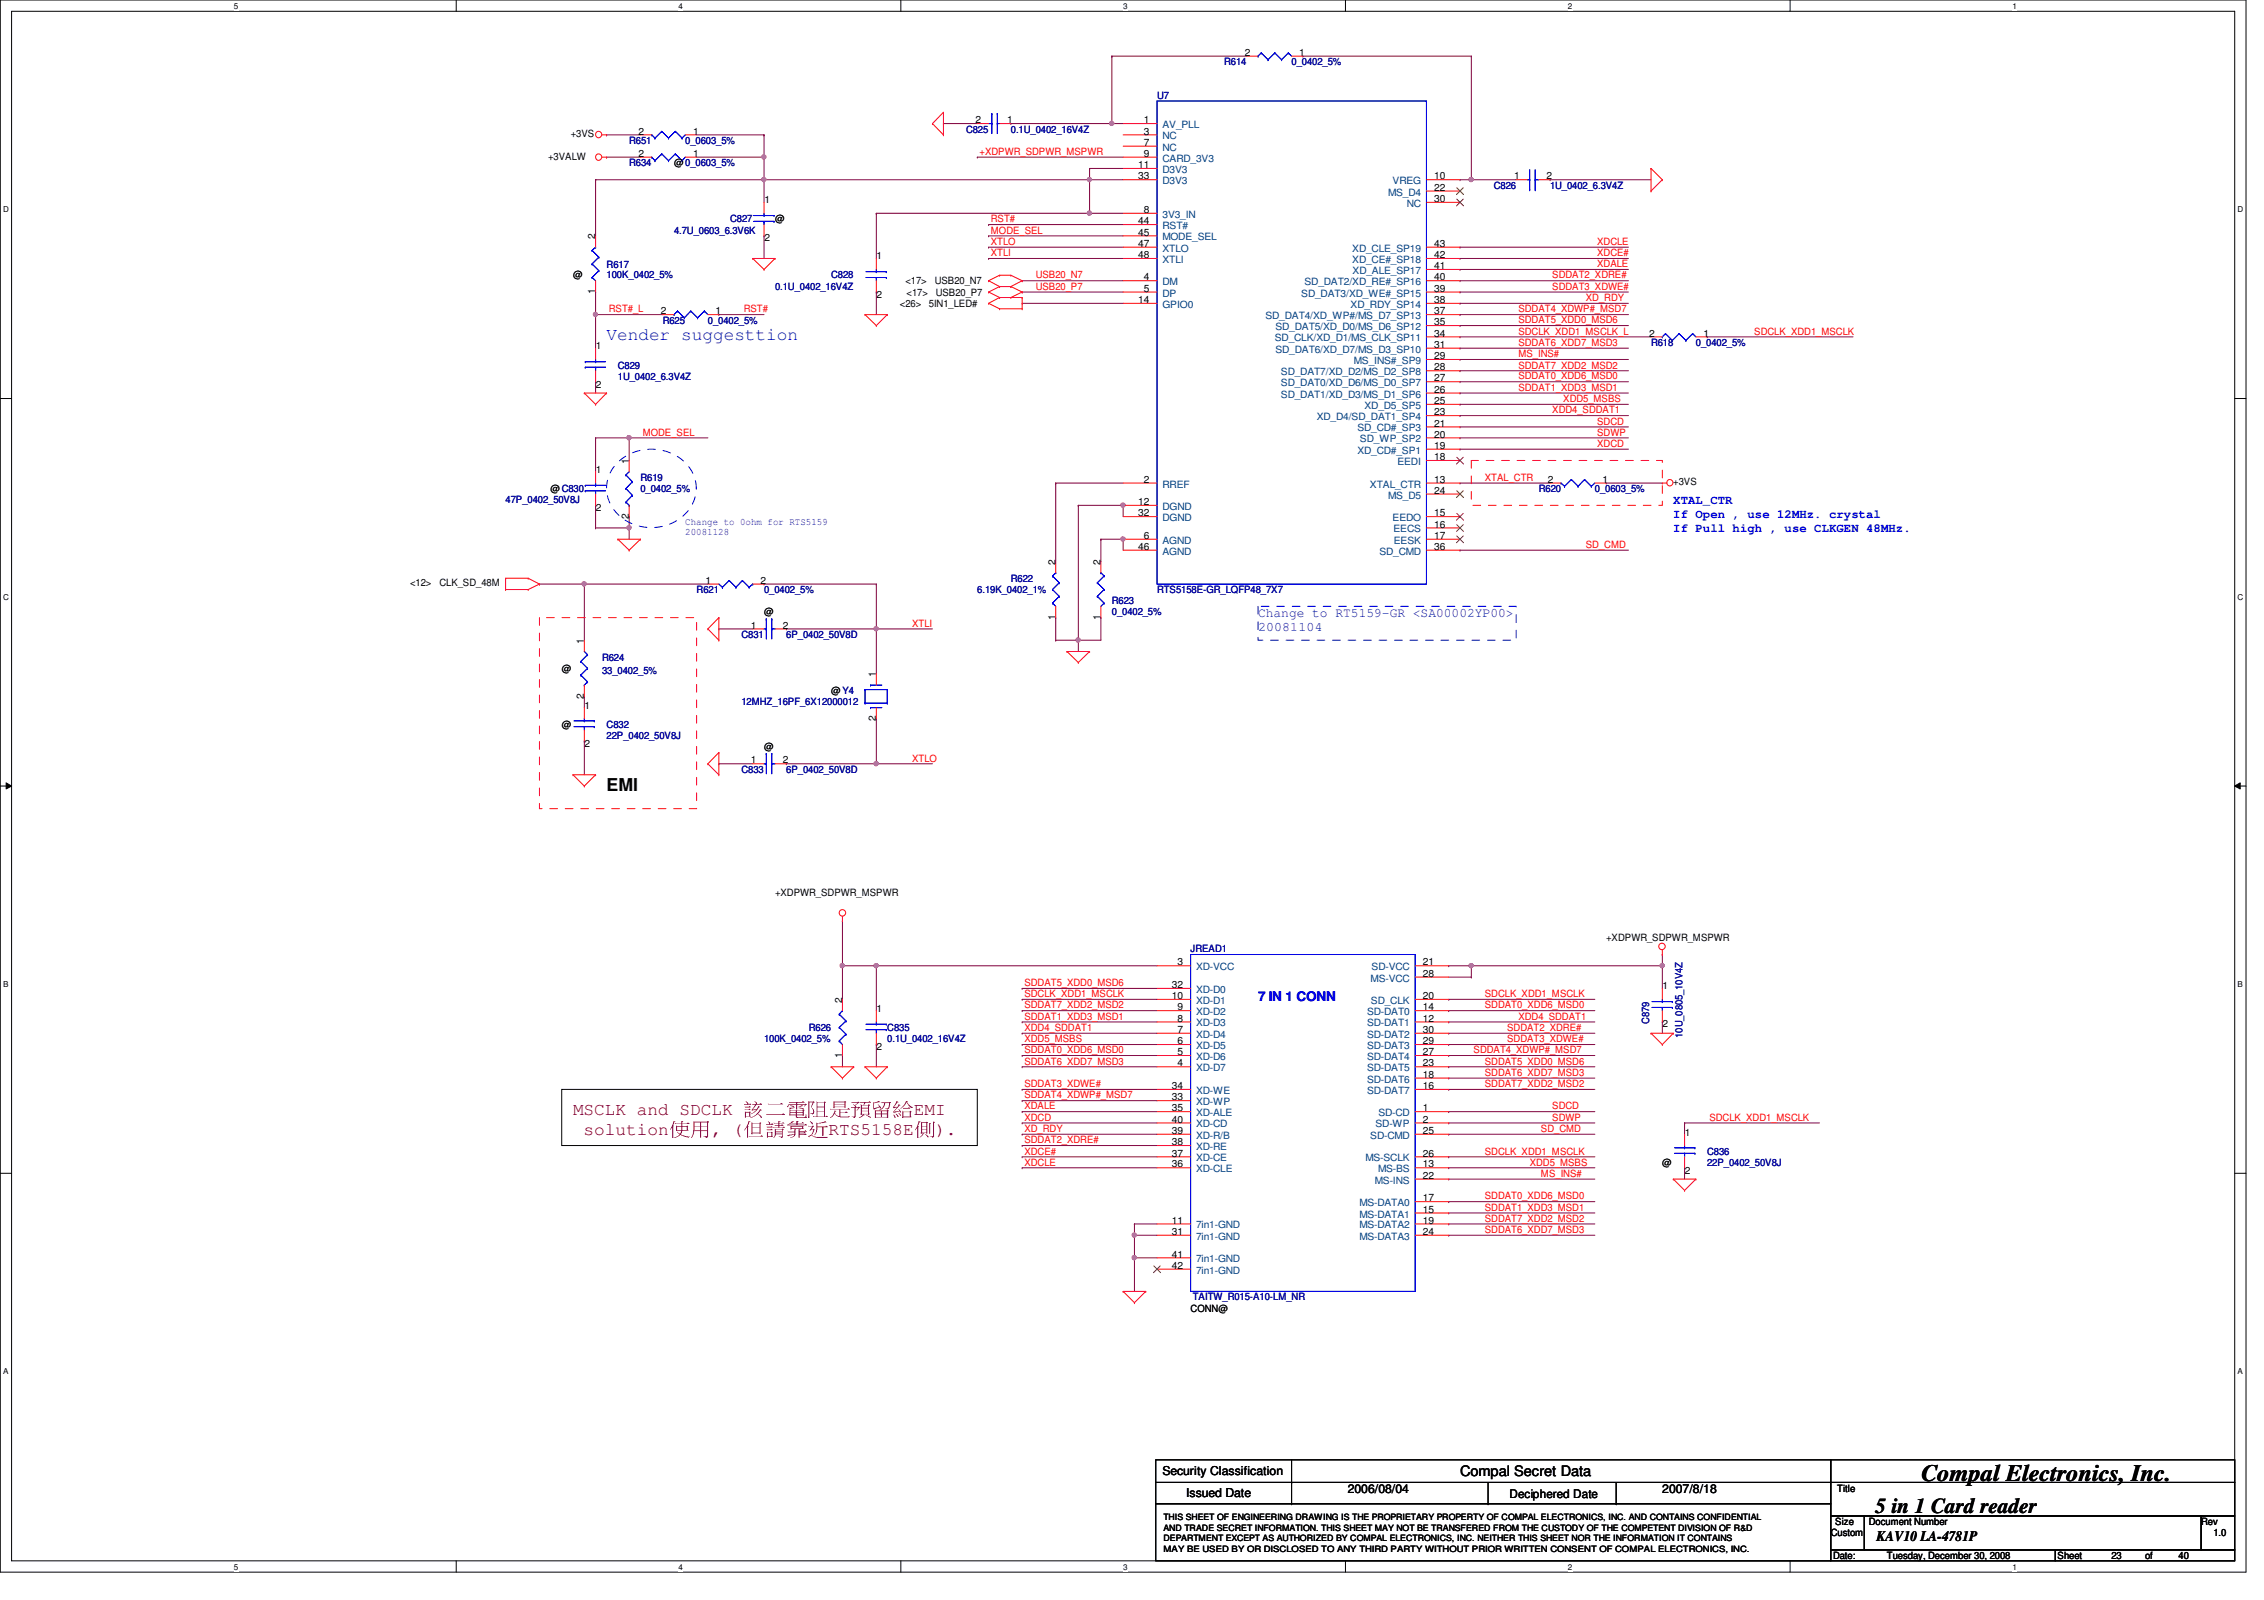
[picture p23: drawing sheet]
<svg xmlns="http://www.w3.org/2000/svg" width="297mm" height="210mm" viewBox="0 0 297 210" stroke-linecap="round" stroke-linejoin="round" font-family="sans-serif">
<defs><g id="words">
<text font-size="3.1" x="252.1" y="194.3">Compal Electronics, Inc.</text>
<text font-size="2.8" x="246.1" y="198.5">5 in 1 Card reader</text>
<text font-size="2.3" fill="#00f" x="79.6" y="44.6">Vender suggesttion</text>
<text font-size="2.3" x="79.6" y="103.8">EMI</text>
<g font-size="2.3" fill="#800000">
<text x="75.2" y="146.3">MSCLK and SDCLK 該該該該該該該該EMI</text>
<text x="76.6" y="148.8">solution使使, (但但但但RTS5158E側).</text>
</g>
<g font-size="1.9">
<text x="191.6" y="193.7">Compal Secret Data</text>
<text x="246.2" y="202.1">KAV10 LA-4781P</text>
</g>
<g font-size="1.7" fill="#00f">
<text x="165.1" y="80.9">Change to RT5159-GR &lt;SA00002YP00&gt;</text>
<text x="165.1" y="82.8">20081104</text>
<text x="165.1" y="131.3">7 IN 1 CONN</text>
</g>
<g font-size="1.6" fill="#00f">
<text x="219.5" y="66.2">XTAL_CTR</text>
<text x="219.5" y="68">If Open , use 12MHz. crystal</text>
<text x="219.5" y="69.8">If Pull high , use CLKGEN 48MHz.</text>
</g>
<g font-size="1.6">
<text x="152.5" y="193.5">Security Classification</text>
<text x="155.6" y="196.3">Issued Date</text>
<text x="176.8" y="195.9">2006/08/04</text>
<text x="198" y="196.5">Deciphered Date</text>
<text x="218.1" y="195.9">2007/8/18</text>
</g>
<g font-size="1.3" fill="#000080">
<text x="160.6" y="8.6">R614</text>
<text x="169.5" y="8.6">0_0402_5%</text>
<text x="126.7" y="17.4">C825</text>
<text x="132.6" y="17.4">0.1U_0402_16V4Z</text>
<text x="151.8" y="13">U7</text>
<text x="82.5" y="21.8">R634</text>
<text x="82.5" y="18.9">R651</text>
<text x="89.9" y="18.9">0_0603_5%</text>
<text x="95.8" y="29.2">C827</text>
<text x="196" y="24.8">C826</text>
<text x="203.4" y="24.8">1U_0402_6.3V4Z</text>
<text x="79.6" y="35.1">R617</text>
<text x="88.4" y="30.6">4.7U_0603_6.3V6K</text>
<text x="79.6" y="36.5">100K_0402_5%</text>
<text x="101.7" y="38">0.1U_0402_16V4Z</text>
<text x="109" y="36.5">C828</text>
<text x="86.9" y="42.5">R625</text>
<text x="92.9" y="42.5">0_0402_5%</text>
<text x="216.6" y="45.4">R618</text>
<text x="222.5" y="45.4">0_0402_5%</text>
<text x="81.1" y="48.3">C829</text>
<text x="81.1" y="49.8">1U_0402_6.3V4Z</text>
<text x="66.3" y="66">47P_0402_50V8J</text>
<text x="84" y="63.1">R619</text>
<text x="84" y="64.6">0_0402_5%</text>
<text x="201.9" y="64.6">R620</text>
<text x="209.3" y="64.6">0_0603_5%</text>
<text x="91.4" y="77.8">R621</text>
<text x="100.2" y="77.8">0_0402_5%</text>
<text x="128.2" y="77.8">6.19K_0402_1%</text>
<text x="132.6" y="76.3">R622</text>
<text x="151.8" y="77.8">RTS5158E-GR_LQFP48_7X7</text>
<text x="97.3" y="83.7">C831</text>
<text x="103.2" y="83.7">6P_0402_50V8D</text>
<text x="145.9" y="79.3">R623</text>
<text x="145.9" y="80.7">0_0402_5%</text>
<text x="79" y="86.7">R624</text>
<text x="79" y="88.4">33_0402_5%</text>
<text x="79.6" y="95.5">C832</text>
<text x="97.3" y="92.5">12MHZ_16PF_6X12000012</text>
<text x="79.6" y="96.9">22P_0402_50V8J</text>
<text x="97.3" y="101.4">C833</text>
<text x="103.2" y="101.4">6P_0402_50V8D</text>
<text x="156.2" y="124.9">JREAD1</text>
<text x="100.2" y="136.7">100K_0402_5%</text>
<text x="106.1" y="135.3">R626</text>
<text x="116.4" y="135.3">C835</text>
<text x="116.4" y="136.7">0.1U_0402_16V4Z</text>
<text x="216.4" y="134.4" transform="rotate(-90 216.4 134.4)">C879</text>
<text x="220.8" y="136.1" transform="rotate(-90 220.8 136.1)">10U_0805_10V4Z</text>
<text x="224" y="151.5">C836</text>
<text x="224" y="153">22P_0402_50V8J</text>
<text x="156.5" y="170.6">TAITW_R015-A10-LM_NR</text>
</g>
<g font-size="1.3">
<text x="163.3" y="7.3">2</text>
<text x="170.5" y="7.3">1</text>
<text x="74.9" y="18">+3VS</text>
<text x="83.8" y="17.7">2</text>
<text x="90.9" y="17.7">1</text>
<text x="128" y="16.2">2</text>
<text x="132.2" y="16.2">1</text>
<text x="150.1" y="16.2">1</text>
<text x="150.1" y="17.7">3</text>
<text x="71.9" y="21">+3VALW</text>
<text x="83.8" y="20.6">2</text>
<text x="88.4" y="21.8">@0_0603_5%</text>
<text x="90.9" y="20.6">1</text>
<text x="149.3" y="23.5">33</text>
<text x="149.3" y="22.1">11</text>
<text x="150.1" y="19.1">7</text>
<text x="150.1" y="20.6">9</text>
<text x="188.2" y="23.5">10</text>
<text x="198.7" y="23.5">1</text>
<text x="202.9" y="23.5">2</text>
<text x="100.3" y="26.7">1</text>
<text x="101.7" y="29.2">@</text>
<text x="149.3" y="29.4">44</text>
<text x="150.1" y="27.9">8</text>
<text x="188.2" y="26.5">30</text>
<text x="188.2" y="25">22</text>
<text x="78.1" y="31.4" transform="rotate(-90 78.1 31.4)">2</text>
<text x="100.3" y="31.7">2</text>
<text x="115" y="34">1</text>
<text x="149.3" y="30.9">45</text>
<text x="149.3" y="32.4">47</text>
<text x="149.3" y="33.9">48</text>
<text x="188.2" y="35.3">41</text>
<text x="188.2" y="33.9">42</text>
<text x="188.2" y="32.4">43</text>
<text x="75.2" y="36.5">@</text>
<text x="78.1" y="38.6" transform="rotate(-90 78.1 38.6)">1</text>
<text x="86.7" y="41.2">2</text>
<text x="93.9" y="41.2">1</text>
<text x="115" y="39">2</text>
<text x="118.1" y="40.2">&lt;26&gt;</text>
<text x="118.8" y="37.3">&lt;17&gt;</text>
<text x="119" y="38.8">&lt;17&gt;</text>
<text x="121.9" y="40.2">5IN1_LED#</text>
<text x="122.6" y="37.3">USB20_N7</text>
<text x="122.8" y="38.8">USB20_P7</text>
<text x="149.3" y="39.8">14</text>
<text x="150.1" y="36.8">4</text>
<text x="150.1" y="38.3">5</text>
<text x="188.2" y="41.2">37</text>
<text x="188.2" y="39.8">38</text>
<text x="188.2" y="38.3">39</text>
<text x="188.2" y="36.8">40</text>
<text x="78.2" y="45.8">1</text>
<text x="188.2" y="47.1">29</text>
<text x="188.2" y="45.6">31</text>
<text x="188.2" y="44.2">34</text>
<text x="188.2" y="42.7">35</text>
<text x="216.4" y="44.2">2</text>
<text x="223.5" y="44.2">1</text>
<text x="78.2" y="50.8">2</text>
<text x="188.2" y="53">25</text>
<text x="188.2" y="51.5">26</text>
<text x="188.2" y="50">27</text>
<text x="188.2" y="48.6">28</text>
<text x="188.2" y="58.9">19</text>
<text x="188.2" y="57.4">20</text>
<text x="188.2" y="56">21</text>
<text x="188.2" y="54.5">23</text>
<text x="72.2" y="64.6">@C830</text>
<text x="78.2" y="62.1">1</text>
<text x="82.5" y="60.9" transform="rotate(-90 82.5 60.9)">1</text>
<text x="150.1" y="63.3">2</text>
<text x="188.2" y="63.3">13</text>
<text x="188.2" y="60.4">18</text>
<text x="188.2" y="64.8">24</text>
<text x="203.1" y="63.3">2</text>
<text x="210.3" y="63.3">1</text>
<text x="219.5" y="63.7">+3VS</text>
<text x="78.2" y="67">2</text>
<text x="82.5" y="68.1" transform="rotate(-90 82.5 68.1)">2</text>
<text x="149.3" y="67.7">32</text>
<text x="149.3" y="66.3">12</text>
<text x="150.1" y="70.7">6</text>
<text x="188.2" y="67.7">15</text>
<text x="188.2" y="69.2">16</text>
<text x="188.2" y="70.7">17</text>
<text x="53.8" y="76.9">&lt;12&gt;</text>
<text x="57.7" y="76.9">CLK_SD_48M</text>
<text x="92.6" y="76.6">1</text>
<text x="99.8" y="76.6">2</text>
<text x="138.5" y="74.1" transform="rotate(-90 138.5 74.1)">2</text>
<text x="144.4" y="74.1" transform="rotate(-90 144.4 74.1)">2</text>
<text x="149.3" y="72.1">46</text>
<text x="188.2" y="72.1">36</text>
<text x="98.5" y="82.5">1</text>
<text x="100.2" y="80.7">@</text>
<text x="102.7" y="82.5">2</text>
<text x="138.5" y="81.3" transform="rotate(-90 138.5 81.3)">1</text>
<text x="144.4" y="81.3" transform="rotate(-90 144.4 81.3)">1</text>
<text x="73.7" y="88.1">@</text>
<text x="76.6" y="84.5" transform="rotate(-90 76.6 84.5)">1</text>
<text x="114.9" y="88.9" transform="rotate(-90 114.9 88.9)">1</text>
<text x="73.7" y="95.5">@</text>
<text x="76.6" y="91.7" transform="rotate(-90 76.6 91.7)">2</text>
<text x="76.7" y="93">1</text>
<text x="109" y="91.1">@Y4</text>
<text x="114.9" y="94.6" transform="rotate(-90 114.9 94.6)">2</text>
<text x="76.7" y="98">2</text>
<text x="98.5" y="100.2">1</text>
<text x="100.2" y="98.4">@</text>
<text x="102.7" y="100.2">2</text>
<text x="101.7" y="117.6">+XDPWR_SDPWR_MSPWR</text>
<text x="210.7" y="123.5">+XDPWR_SDPWR_MSPWR</text>
<text x="110.5" y="131.6" transform="rotate(-90 110.5 131.6)">2</text>
<text x="153.8" y="129.6">32</text>
<text x="153.8" y="131.1">10</text>
<text x="154.5" y="126.7">3</text>
<text x="186.7" y="131.1">20</text>
<text x="186.7" y="128.1">28</text>
<text x="186.7" y="126.7">21</text>
<text x="218.1" y="129.8">1</text>
<text x="115" y="132.8">1</text>
<text x="115" y="137.8">2</text>
<text x="154.5" y="135.5">7</text>
<text x="154.5" y="132.5">9</text>
<text x="154.5" y="137">6</text>
<text x="154.5" y="134">8</text>
<text x="186.7" y="135.5">30</text>
<text x="186.7" y="132.5">14</text>
<text x="186.7" y="137">29</text>
<text x="186.7" y="134">12</text>
<text x="218.1" y="134.8">2</text>
<text x="110.5" y="138.8" transform="rotate(-90 110.5 138.8)">1</text>
<text x="153.8" y="142.9">34</text>
<text x="154.5" y="138.4">5</text>
<text x="154.5" y="139.9">4</text>
<text x="186.7" y="142.9">16</text>
<text x="186.7" y="141.4">18</text>
<text x="186.7" y="139.9">23</text>
<text x="186.7" y="138.4">27</text>
<text x="153.8" y="144.4">33</text>
<text x="153.8" y="145.8">35</text>
<text x="153.8" y="148.8">39</text>
<text x="153.8" y="147.3">40</text>
<text x="186.7" y="148.8">25</text>
<text x="186.7" y="145.8">1</text>
<text x="186.7" y="147.3">2</text>
<text x="221.1" y="149">1</text>
<text x="153.8" y="150.2">38</text>
<text x="153.8" y="151.7">37</text>
<text x="153.8" y="153.2">36</text>
<text x="186.7" y="154.6">22</text>
<text x="186.7" y="151.7">26</text>
<text x="186.7" y="153.2">13</text>
<text x="218.1" y="153">@</text>
<text x="221.1" y="154">2</text>
<text x="153.8" y="160.5">11</text>
<text x="186.7" y="157.6">17</text>
<text x="186.7" y="159.1">15</text>
<text x="186.7" y="160.5">19</text>
<text x="153.8" y="166.5">42</text>
<text x="153.8" y="165">41</text>
<text x="153.8" y="162">31</text>
<text x="186.7" y="162">24</text>
<text x="156.2" y="172.1">CONN@</text>
<text x="241" y="195.8">Title</text>
<text x="240.2" y="201.5">Custom</text>
<text x="240.8" y="200.1">Size</text>
<text x="245.2" y="200.1">Document Number</text>
<text x="288.8" y="200.1">Rev</text>
<text x="290.4" y="201.5">1.0</text>
<text x="240.5" y="204.5">Date:</text>
<text x="247.6" y="204.5">Tuesday, December 30, 2008</text>
<text x="270" y="204.5">Sheet</text>
<text x="277" y="204.5">23</text>
<text x="281.4" y="204.5">of</text>
<text x="285.8" y="204.5">40</text>
</g>
<g font-size="1.3" fill="#004080">
<text x="152.5" y="16.8">AV_PLL</text>
<text x="152.5" y="18.3">NC</text>
<text x="152.5" y="19.8">NC</text>
<text x="152.5" y="21.2">CARD_3V3</text>
<text x="152.5" y="22.7">D3V3</text>
<text x="152.5" y="24.2">D3V3</text>
<text x="152.5" y="28.6">3V3_IN</text>
<text x="182.1" y="25.7">MS_D4</text>
<text x="182.7" y="24.2">VREG</text>
<text x="184.6" y="27.1">NC</text>
<text x="152.5" y="30.1">RST#</text>
<text x="152.5" y="31.5">MODE_SEL</text>
<text x="152.5" y="33">XTLO</text>
<text x="152.5" y="34.5">XTLI</text>
<text x="177.4" y="34.5">XD_CE#_SP18</text>
<text x="177.4" y="33">XD_CLE_SP19</text>
<text x="177.5" y="35.9">XD_ALE_SP17</text>
<text x="152.5" y="37.4">DM</text>
<text x="152.5" y="38.9">DP</text>
<text x="152.5" y="40.4">GPIO0</text>
<text x="166" y="41.9">SD_DAT4/XD_WP#/MS_D7_SP13</text>
<text x="170.7" y="38.9">SD_DAT3/XD_WE#_SP15</text>
<text x="171.2" y="37.4">SD_DAT2/XD_RE#_SP16</text>
<text x="177.2" y="40.4">XD_RDY_SP14</text>
<text x="167.3" y="44.8">SD_CLK/XD_D1/MS_CLK_SP11</text>
<text x="167.3" y="46.3">SD_DAT6/XD_D7/MS_D3_SP10</text>
<text x="167.3" y="43.3">SD_DAT5/XD_D0/MS_D6_SP12</text>
<text x="177.6" y="47.8">MS_INS#_SP9</text>
<text x="168.1" y="52.2">SD_DAT1/XD_D3/MS_D1_SP6</text>
<text x="168.1" y="50.7">SD_DAT0/XD_D6/MS_D0_SP7</text>
<text x="168.1" y="49.2">SD_DAT7/XD_D2/MS_D2_SP8</text>
<text x="179" y="53.6">XD_D5_SP5</text>
<text x="172.8" y="55.1">XD_D4/SD_DAT1_SP4</text>
<text x="178.1" y="59.5">XD_CD#_SP1</text>
<text x="178.1" y="56.6">SD_CD#_SP3</text>
<text x="178.4" y="58">SD_WP_SP2</text>
<text x="152.5" y="64">RREF</text>
<text x="179.7" y="64">XTAL_CTR</text>
<text x="182.1" y="65.4">MS_D5</text>
<text x="183.3" y="61">EEDI</text>
<text x="152.5" y="68.4">DGND</text>
<text x="152.5" y="71.3">AGND</text>
<text x="152.5" y="66.9">DGND</text>
<text x="182.7" y="68.4">EEDO</text>
<text x="182.8" y="69.8">EECS</text>
<text x="182.9" y="71.3">EESK</text>
<text x="152.5" y="72.8">AGND</text>
<text x="181" y="72.8">SD_CMD</text>
<text x="156.9" y="130.3">XD-D0</text>
<text x="156.9" y="131.7">XD-D1</text>
<text x="156.9" y="127.3">XD-VCC</text>
<text x="179.8" y="128.8">MS-VCC</text>
<text x="179.9" y="131.7">SD_CLK</text>
<text x="180" y="127.3">SD-VCC</text>
<text x="156.9" y="136.1">XD-D4</text>
<text x="156.9" y="133.2">XD-D2</text>
<text x="156.9" y="137.6">XD-D5</text>
<text x="156.9" y="134.7">XD-D3</text>
<text x="179.4" y="136.1">SD-DAT2</text>
<text x="179.4" y="133.2">SD-DAT0</text>
<text x="179.4" y="137.6">SD-DAT3</text>
<text x="179.4" y="134.7">SD-DAT1</text>
<text x="156.9" y="139.1">XD-D6</text>
<text x="156.9" y="140.5">XD-D7</text>
<text x="156.9" y="143.5">XD-WE</text>
<text x="179.4" y="143.5">SD-DAT7</text>
<text x="179.4" y="142">SD-DAT6</text>
<text x="179.4" y="140.5">SD-DAT5</text>
<text x="179.4" y="139.1">SD-DAT4</text>
<text x="156.9" y="145">XD-WP</text>
<text x="156.9" y="146.4">XD-ALE</text>
<text x="156.9" y="149.4">XD-R/B</text>
<text x="156.9" y="147.9">XD-CD</text>
<text x="179.8" y="149.4">SD-CMD</text>
<text x="180.5" y="147.9">SD-WP</text>
<text x="180.8" y="146.4">SD-CD</text>
<text x="156.9" y="150.9">XD-RE</text>
<text x="156.9" y="152.4">XD-CE</text>
<text x="156.9" y="153.8">XD-CLE</text>
<text x="179.2" y="152.4">MS-SCLK</text>
<text x="180.4" y="155.3">MS-INS</text>
<text x="180.8" y="153.8">MS-BS</text>
<text x="156.9" y="161.2">7in1-GND</text>
<text x="178.3" y="158.2">MS-DATA0</text>
<text x="178.3" y="159.7">MS-DATA1</text>
<text x="178.3" y="161.2">MS-DATA2</text>
<text x="156.9" y="167.1">7in1-GND</text>
<text x="156.9" y="165.6">7in1-GND</text>
<text x="156.9" y="162.6">7in1-GND</text>
<text x="178.3" y="162.6">MS-DATA3</text>
</g>
<g font-size="1.3" fill="#f00">
<text x="128.5" y="20.3">+XDPWR_SDPWR_MSPWR</text>
<text x="130" y="29.2">RST#</text>
<text x="130" y="33.6">XTLI</text>
<text x="130" y="30.6">MODE_SEL</text>
<text x="130" y="32.1">XTLO</text>
<text x="209.5" y="32.1">XDCLE</text>
<text x="209.5" y="33.6">XDCE#</text>
<text x="209.5" y="35.1">XDALE</text>
<text x="79.9" y="41">RST#_L</text>
<text x="97.6" y="41">RST#</text>
<text x="135.9" y="36.5">USB20_N7</text>
<text x="135.9" y="38">USB20_P7</text>
<text x="199.2" y="41">SDDAT4_XDWP#_MSD7</text>
<text x="203.7" y="36.5">SDDAT2_XDRE#</text>
<text x="203.7" y="38">SDDAT3_XDWE#</text>
<text x="208.1" y="39.5">XD_RDY</text>
<text x="199.2" y="43.9">SDCLK_XDD1_MSCLK_L</text>
<text x="199.2" y="42.4">SDDAT5_XDD0_MSD6</text>
<text x="199.2" y="45.4">SDDAT6_XDD7_MSD3</text>
<text x="199.2" y="46.9">MS_INS#</text>
<text x="230.2" y="43.9">SDCLK_XDD1_MSCLK</text>
<text x="199.2" y="48.3">SDDAT7_XDD2_MSD2</text>
<text x="199.2" y="49.8">SDDAT0_XDD6_MSD0</text>
<text x="199.2" y="51.3">SDDAT1_XDD3_MSD1</text>
<text x="205.1" y="52.7">XDD5_MSBS</text>
<text x="84.3" y="57.1">MODE_SEL</text>
<text x="203.7" y="54.2">XDD4_SDDAT1</text>
<text x="209.5" y="57.1">SDWP</text>
<text x="209.5" y="58.6">XDCD</text>
<text x="209.5" y="55.7">SDCD</text>
<text x="194.8" y="63.1">XTAL_CTR</text>
<text x="208.1" y="71.9">SD_CMD</text>
<text x="119.7" y="82.2">XTLI</text>
<text x="119.7" y="99.9">XTLO</text>
<text x="134.4" y="129.4">SDDAT5_XDD0_MSD6</text>
<text x="134.4" y="130.8">SDCLK_XDD1_MSCLK</text>
<text x="194.8" y="130.8">SDCLK_XDD1_MSCLK</text>
<text x="134.4" y="132.3">SDDAT7_XDD2_MSD2</text>
<text x="134.4" y="133.8">SDDAT1_XDD3_MSD1</text>
<text x="134.4" y="136.7">XDD5_MSBS</text>
<text x="134.4" y="135.3">XDD4_SDDAT1</text>
<text x="194.8" y="132.3">SDDAT0_XDD6_MSD0</text>
<text x="197.7" y="135.3">SDDAT2_XDRE#</text>
<text x="197.7" y="136.7">SDDAT3_XDWE#</text>
<text x="199.2" y="133.8">XDD4_SDDAT1</text>
<text x="134.4" y="139.7">SDDAT6_XDD7_MSD3</text>
<text x="134.4" y="138.2">SDDAT0_XDD6_MSD0</text>
<text x="134.4" y="142.6">SDDAT3_XDWE#</text>
<text x="193.3" y="138.2">SDDAT4_XDWP#_MSD7</text>
<text x="194.8" y="139.7">SDDAT5_XDD0_MSD6</text>
<text x="194.8" y="141.1">SDDAT6_XDD7_MSD3</text>
<text x="194.8" y="142.6">SDDAT7_XDD2_MSD2</text>
<text x="134.4" y="147">XDCD</text>
<text x="134.4" y="144.1">SDDAT4_XDWP#_MSD7</text>
<text x="134.4" y="145.5">XDALE</text>
<text x="134.4" y="150">SDDAT2_XDRE#</text>
<text x="134.4" y="148.5">XD_RDY</text>
<text x="202.2" y="148.5">SD_CMD</text>
<text x="203.7" y="145.5">SDCD</text>
<text x="203.7" y="147">SDWP</text>
<text x="224.3" y="147">SDCLK_XDD1_MSCLK</text>
<text x="134.4" y="152.9">XDCLE</text>
<text x="134.4" y="151.5">XDCE#</text>
<text x="194.8" y="151.5">SDCLK_XDD1_MSCLK</text>
<text x="200.7" y="152.9">XDD5_MSBS</text>
<text x="202.2" y="154.4">MS_INS#</text>
<text x="194.8" y="161.8">SDDAT6_XDD7_MSD3</text>
<text x="194.8" y="157.4">SDDAT0_XDD6_MSD0</text>
<text x="194.8" y="158.8">SDDAT1_XDD3_MSD1</text>
<text x="194.8" y="160.3">SDDAT7_XDD2_MSD2</text>
</g>
<g font-size="1.3" fill="#00f">
<text x="89.9" y="68.8">Change to 0ohm for RTS5159</text>
<text x="89.9" y="70.2">20081128</text>
</g>
<g font-size="1.1">
<text x="30.7" y="1.1">5</text>
<text x="89" y="1.1">4</text>
<text x="147.4" y="1.1">3</text>
<text x="205.7" y="1.1">2</text>
<text x="264" y="1.1">1</text>
<text x=".4" y="27.9">D</text>
<text x="293.6" y="27.9">D</text>
<text x=".4" y="78.7">C</text>
<text x="293.6" y="78.7">C</text>
<text x=".4" y="129.5">B</text>
<text x="293.6" y="129.5">B</text>
<text x=".4" y="180.3">A</text>
<text x="293.6" y="180.3">A</text>
<text x="152.7" y="202.2">DEPARTMENT EXCEPT AS AUTHORIZED BY COMPAL ELECTRONICS, INC. NEITHER THIS SHEET NOR THE INFORMATION IT CONTAINS</text>
<text x="152.7" y="199.4">THIS SHEET OF ENGINEERING DRAWING IS THE PROPRIETARY PROPERTY OF COMPAL ELECTRONICS, INC. AND CONTAINS CONFIDENTIAL</text>
<text x="152.7" y="203.6">MAY BE USED BY OR DISCLOSED TO ANY THIRD PARTY WITHOUT PRIOR WRITTEN CONSENT OF COMPAL ELECTRONICS, INC.</text>
<text x="152.7" y="200.8">AND TRADE SECRET INFORMATION. THIS SHEET MAY NOT BE TRANSFERED FROM THE CUSTODY OF THE COMPETENT DIVISION OF R&amp;D</text>
<text x="30.7" y="205.9">5</text>
<text x="89" y="205.9">4</text>
<text x="147.4" y="205.9">3</text>
<text x="205.7" y="205.9">2</text>
<text x="264" y="205.9">1</text>
</g>
</g></defs>
<path d="M0 0h294.7v206.2h-294.7zM1.5 1.5h291.7v203.3h-291.7z" fill="none" stroke="#000" stroke-width=".13"/>
<g fill="#fff">
<path d="M30.7 .2h.6v1.2h-.6z"/>
<path d="M30.7 204.9h.6v1.2h-.6z"/>
</g>
<path d="M59.9 0v1.5M59.9 204.8v1.4" fill="none" stroke="#000" stroke-width=".13"/>
<g fill="#fff">
<path d="M89 .2h.6v1.2h-.6z"/>
<path d="M89 204.9h.6v1.2h-.6z"/>
</g>
<path d="M118.2 0v1.5M118.2 204.8v1.4" fill="none" stroke="#000" stroke-width=".13"/>
<g fill="#fff">
<path d="M147.4 .2h.6v1.2h-.6z"/>
<path d="M147.4 204.9h.6v1.2h-.6z"/>
</g>
<path d="M176.5 0v1.5M176.5 204.8v1.4" fill="none" stroke="#000" stroke-width=".13"/>
<g fill="#fff">
<path d="M205.7 .2h.6v1.2h-.6z"/>
<path d="M205.7 204.9h.6v1.2h-.6z"/>
</g>
<path d="M234.9 0v1.5M234.9 204.8v1.4" fill="none" stroke="#000" stroke-width=".13"/>
<g fill="#fff">
<path d="M264 .2h.6v1.2h-.6z"/>
<path d="M264 204.9h.6v1.2h-.6z"/>
<path d="M.4 26.9h.8v1.2h-.8z"/>
<path d="M293.6 26.9h.7v1.2h-.7z"/>
<path d="M.4 77.7h.8v1.2h-.8z"/>
<path d="M293.6 77.7h.7v1.2h-.7z"/>
</g>
<path d="M0 52.3h1.5M293.2 52.3h1.5" fill="none" stroke="#000" stroke-width=".13"/>
<g fill="#fff">
<path d="M.4 128.5h.7v1.2h-.7z"/>
<path d="M293.6 128.5h.7v1.2h-.7z"/>
</g>
<path d="M0 103.1h1.5M.8 102.7l.7 .4-.7 .4zM293.2 103.1l.7-.4v.8zM293.2 103.1h1.5" fill="none" stroke="#000" stroke-width=".13"/>
<path d="M.8 102.7l.7 .4-.7 .4zM293.2 103.1l.7-.4v.8z" fill="#000"/>
<g fill="#fff">
<path d="M.4 179.3h.7v1.2h-.7z"/>
<path d="M293.6 179.3h.7v1.2h-.7z"/>
</g>
<path d="M0 153.9h1.5M293.2 153.9h1.5" fill="none" stroke="#000" stroke-width=".13"/>
<path d="M110.5 126.7h.1M110.5 126.7v4.4" fill="none" stroke="#800040" stroke-width=".13"/>
<circle cx="110.5" cy="126.7" r=".29" fill="#f0f"/>
<circle cx="110.5" cy="126.7" r=".29" fill="none" stroke="#f0f" stroke-width=".13"/>
<g fill="none" stroke="#800040" stroke-width=".13">
<path d="M115 82.5h.1M115 82.5h7.3M110.5 138.5h.1M110.5 120.8h.1M110.5 120.8v5.9M110.5 138.5v1.5M115 126.7h.1M115 137h.1M115 126.7v5.9M115 137v3M221 153.2h.1M221 147.3h.1"/>
<path d="M221 147.3v1.5M221 153.2v1.5M221 147.3h17.7"/>
</g>
<circle cx="114.9" cy="82.5" r=".29" fill="#f0f"/>
<circle cx="114.9" cy="82.5" r=".29" fill="none" stroke="#f0f" stroke-width=".13"/>
<path d="M94.3 82.5h.1M94.3 82.5h4.5M115 94.3h.1M115 94.3v5.9M103.2 100.2h.1M103.2 100.2h19.1M115 100.2h.1" fill="none" stroke="#800040" stroke-width=".13"/>
<circle cx="114.9" cy="100.2" r=".29" fill="#f0f"/>
<circle cx="114.9" cy="100.2" r=".29" fill="none" stroke="#f0f" stroke-width=".13"/>
<path d="M76.7 76.6h.1M76.7 76.6v7.4M76.7 97.2h.1M76.7 97.2v4.4M103.2 82.5h.1M103.2 82.5h11.8M115 82.5h.1M115 82.5v5.9M94.3 100.2h.1M94.3 100.2h4.5" fill="none" stroke="#800040" stroke-width=".13"/>
<circle cx="76.6" cy="76.6" r=".29" fill="#f0f"/>
<circle cx="76.6" cy="76.6" r=".29" fill="none" stroke="#f0f" stroke-width=".13"/>
<g fill="none" stroke="#800040" stroke-width=".13">
<path d="M134.1 39.8h.1M134.1 39.8h13.3M191.6 32.4h.1M191.6 33.9h.1M191.6 35.3h.1M191.6 36.8h.1M191.6 38.3h.1M191.6 39.8h.1M191.6 39.8h22.1M191.6 32.4h22.1M191.6 33.9h22.1M191.6 35.3h22.1"/>
<path d="M191.6 36.8h22.1M191.6 38.3h22.1M78.1 50.1h.1M78.1 41.3h.1M78.1 41.3v4.4M78.1 50.1v1.5M191.6 44.2h.1M191.6 41.3h.1M191.6 42.7h.1M191.6 45.7h.1M191.6 47.2h.1M191.6 48.6h.1"/>
<path d="M191.6 50.1h.1M191.6 51.6h.1M191.6 53h.1M191.6 54.5h.1M191.6 57.4h.1M191.6 44.2h25M191.6 41.3h22.1M191.6 42.7h22.1M191.6 45.7h22.1M191.6 47.2h22.1M191.6 48.6h22.1M191.6 50.1h22.1"/>
<path d="M191.6 51.6h22.1M191.6 53h22.1M191.6 54.5h22.1M191.6 57.4h22.1M70.8 76.6h.1M70.8 76.6h22.1M76.7 76.6h.1M100.2 76.6h.1M100.2 76.6h14.8M115 76.6h.1M115 76.6v5.9M144.4 70.7h.1"/>
<path d="M144.4 70.7v3M191.6 72.2h.1M191.6 72.2h22.1M76.7 91.4h.1M76.7 91.4v1.4"/>
</g>
<circle cx="78.1" cy="41.2" r=".29" fill="#f0f"/>
<circle cx="78.1" cy="41.2" r=".29" fill="none" stroke="#f0f" stroke-width=".13"/>
<g fill="none" stroke="#800040" stroke-width=".13">
<path d="M129.7 29.5h.1M129.7 33.9h.1M129.7 29.5h17.7M129.7 33.9h17.7M78.1 57.4h.1M78.1 57.4v4.5M78.1 57.4h4.4M82.5 57.4h.1M82.5 57.4v3M191.6 58.9h.1M191.6 58.9h22.1M78.1 66.3h.1"/>
<path d="M78.1 69.3h.1M78.1 66.3v3M78.1 69.3h4.4M144.4 70.7h.1M144.4 70.7h3"/>
</g>
<circle cx="147.3" cy="70.7" r=".29" fill="#f0f"/>
<circle cx="147.3" cy="70.7" r=".29" fill="none" stroke="#f0f" stroke-width=".13"/>
<path d="M82.5 57.4h.1M82.5 57.4h10.4" fill="none" stroke="#800040" stroke-width=".13"/>
<circle cx="82.5" cy="57.4" r=".29" fill="#f0f"/>
<circle cx="82.5" cy="57.4" r=".29" fill="none" stroke="#f0f" stroke-width=".13"/>
<g fill="none" stroke="#800040" stroke-width=".13">
<path d="M132.6 16.2h.1M145.9 7.4h.1M145.9 7.4v8.8h-13.3M145.9 7.4h17.7M128.2 20.6h.1M128.2 20.6h19.2M129.7 30.9h.1M129.7 30.9h17.7M134.1 36.8h.1M134.1 38.3h.1M134.1 36.8h13.3M134.1 38.3h13.3"/>
<path d="M138.5 63.4h.1M138.5 63.4v10.3M138.5 63.4h8.9M141.5 84h.1M141.5 84v1.5M141.5 84h2.9"/>
</g>
<circle cx="141.4" cy="84" r=".29" fill="#f0f"/>
<circle cx="141.4" cy="84" r=".29" fill="none" stroke="#f0f" stroke-width=".13"/>
<path d="M147.4 66.3h.1M147.4 66.3v1.5M138.5 81h.1M138.5 81v3" fill="none" stroke="#800040" stroke-width=".13"/>
<circle cx="147.3" cy="66.3" r=".29" fill="#f0f"/>
<circle cx="147.3" cy="66.3" r=".29" fill="none" stroke="#f0f" stroke-width=".13"/>
<path d="M100.2 23.6h.1M100.2 23.6h47.2M143 22.1h.1M143 23.6h.1M143 22.1h4.4M141.5 66.3h.1M141.5 66.3h5.9M141.5 66.3v17.7h-3M138.5 84h.1" fill="none" stroke="#800040" stroke-width=".13"/>
<circle cx="142.9" cy="23.6" r=".29" fill="#f0f"/>
<circle cx="142.9" cy="23.6" r=".29" fill="none" stroke="#f0f" stroke-width=".13"/>
<circle cx="100.2" cy="23.6" r=".29" fill="#f0f"/>
<circle cx="100.2" cy="23.6" r=".29" fill="none" stroke="#f0f" stroke-width=".13"/>
<path d="M143 22.1h.1M143 28h.1M143 22.1v1.5M143 28h4.4M191.6 63.4h.1M191.6 63.4h11.8M210.7 63.4h.1M210.7 63.4h7.4" fill="none" stroke="#800040" stroke-width=".13"/>
<circle cx="142.9" cy="28" r=".29" fill="#f0f"/>
<circle cx="142.9" cy="28" r=".29" fill="none" stroke="#f0f" stroke-width=".13"/>
<path d="M82.5 69.3h.1M82.5 69.3v1.4" fill="none" stroke="#800040" stroke-width=".13"/>
<circle cx="82.5" cy="69.2" r=".29" fill="#f0f"/>
<circle cx="82.5" cy="69.2" r=".29" fill="none" stroke="#f0f" stroke-width=".13"/>
<g fill="none" stroke="#800040" stroke-width=".13">
<path d="M145.9 16.2h.1M145.9 16.2h1.5M78.1 23.6h.1M78.1 23.6v7.3M100.2 30.9h.1M100.2 23.6h.1M100.2 23.6v2.9M100.2 30.9v3M115 28h.1M115 28v5.9M129.7 32.4h.1M129.7 32.4h17.7"/>
<path d="M143 23.6h.1M143 23.6v4.4h-28M191.6 56h.1M191.6 56h22.1M144.4 81h.1M144.4 81v3"/>
</g>
<circle cx="145.8" cy="16.2" r=".29" fill="#f0f"/>
<circle cx="145.8" cy="16.2" r=".29" fill="none" stroke="#f0f" stroke-width=".13"/>
<path d="M123.8 16.2h.1M123.8 16.2h4.4M193 7.4h.1M193 7.4v16.2M193 23.6h.1M193 23.6h5.9M224 44.2h.1M224 44.2h19.1" fill="none" stroke="#800040" stroke-width=".13"/>
<circle cx="193" cy="23.6" r=".29" fill="#f0f"/>
<circle cx="193" cy="23.6" r=".29" fill="none" stroke="#f0f" stroke-width=".13"/>
<g fill="none" stroke="#800040" stroke-width=".13">
<path d="M170.9 7.4h.1M170.9 7.4h22.1M78.1 23.6h.1M78.1 23.6h22.1M115 38.3h.1M115 38.3v3M191.6 23.6h.1M191.6 23.6h1.4M203.4 23.6h.1M203.4 23.6h13.2M82.5 67.8h.1M82.5 67.8v1.5"/>
<path d="M147.4 70.7h.1M147.4 70.7v1.5M193 126.7h.1M193 126.7h25.1M218.1 134.1h.1M218.1 134.1v1.5"/>
</g>
<circle cx="218.1" cy="126.7" r=".29" fill="#f0f"/>
<circle cx="218.1" cy="126.7" r=".29" fill="none" stroke="#f0f" stroke-width=".13"/>
<circle cx="193" cy="126.7" r=".29" fill="#f0f"/>
<circle cx="193" cy="126.7" r=".29" fill="none" stroke="#f0f" stroke-width=".13"/>
<g fill="none" stroke="#800040" stroke-width=".13">
<path d="M134.1 129.7h.1M134.1 140h.1M134.1 131.1h.1M134.1 132.6h.1M134.1 138.5h.1M134.1 134.1h.1M134.1 137h.1M134.1 135.6h.1M134.1 129.7h17.7M134.1 140h17.7M134.1 131.1h17.7M134.1 132.6h17.7"/>
<path d="M134.1 138.5h17.7M134.1 134.1h17.7M134.1 137h17.7M134.1 135.6h17.7M218.1 125.2h.1M218.1 126.7h.1M218.1 125.2v4.5M134.1 147.3h.1M134.1 144.4h.1M134.1 142.9h.1M134.1 145.8h.1M134.1 153.2h.1"/>
<path d="M134.1 151.8h.1M134.1 150.3h.1M134.1 148.8h.1M134.1 148.8h17.7M134.1 145.8h17.7M134.1 147.3h17.7M134.1 151.8h17.7M134.1 144.4h17.7M134.1 142.9h17.7M134.1 153.2h17.7M134.1 150.3h17.7M190.1 148.8h.1"/>
<path d="M190.1 145.8h.1M190.1 147.3h.1M190.1 151.8h.1M190.1 153.2h.1M190.1 148.8h19.1M190.1 145.8h19.1M190.1 147.3h19.1M190.1 151.8h19.1M190.1 153.2h19.1M148.8 165h.1M148.8 165v4.4"/>
</g>
<circle cx="148.8" cy="165" r=".29" fill="#f0f"/>
<circle cx="148.8" cy="165" r=".29" fill="none" stroke="#f0f" stroke-width=".13"/>
<path d="M148.8 160.6h.1M148.8 162.1h.1M148.8 160.6h3M148.8 160.6v4.4M148.8 162.1h3" fill="none" stroke="#800040" stroke-width=".13"/>
<circle cx="148.8" cy="162" r=".29" fill="#f0f"/>
<circle cx="148.8" cy="162" r=".29" fill="none" stroke="#f0f" stroke-width=".13"/>
<g fill="none" stroke="#800040" stroke-width=".13">
<path d="M115 126.7h.1M115 126.7h36.8M190.1 138.5h.1M190.1 140h.1M190.1 131.1h.1M190.1 132.6h.1M190.1 134.1h.1M190.1 135.6h.1M190.1 137h.1M190.1 126.7h.1M190.1 138.5h19.1M190.1 140h19.1"/>
<path d="M190.1 131.1h19.1M190.1 132.6h19.1M190.1 134.1h19.1M190.1 135.6h19.1M190.1 137h19.1M190.1 128.2h2.9M190.1 126.7h2.9M193 128.2h.1M193 126.7h.1M193 126.7v1.5M190.1 154.7h.1M190.1 141.4h.1"/>
<path d="M190.1 142.9h.1M190.1 157.6h.1M190.1 159.1h.1M190.1 154.7h19.1M190.1 141.4h19.1M190.1 142.9h19.1M190.1 157.6h19.1M190.1 159.1h19.1M148.8 165h.1M148.8 165h3M190.1 162.1h.1M190.1 160.6h.1"/>
<path d="M190.1 162.1h19.1M190.1 160.6h19.1"/>
</g>
<circle cx="114.9" cy="126.7" r=".29" fill="#f0f"/>
<circle cx="114.9" cy="126.7" r=".29" fill="none" stroke="#f0f" stroke-width=".13"/>
<g fill="none" stroke="#800040" stroke-width=".13">
<path d="M79.6 17.7h.1M79.6 17.7h4.4M91.4 17.7h8.8M100.2 17.7h.1M100.2 17.7v2.9M78.1 38.3h.1M78.1 38.3v3M79.6 20.6h.1M79.6 20.6h4.4M91.4 20.6h8.8M100.2 20.6h.1M78.1 41.3h.1"/>
<path d="M78.1 41.3h8.8M94.3 41.3h.1M94.3 41.3h5.9M110.5 126.7h.1M110.5 126.7h4.5"/>
</g>
<circle cx="100.2" cy="20.6" r=".29" fill="#f0f"/>
<circle cx="100.2" cy="20.6" r=".29" fill="none" stroke="#f0f" stroke-width=".13"/>
<path d="M100.2 20.6h.1M100.2 20.6v3" fill="none" stroke="#800040" stroke-width=".13"/>
<g fill="none" stroke="#f00" stroke-width=".13">
<path d="M79 17.7h.6M79.6 17.7h.1M84 17.7h1.5M89.9 17.7h1.5M122.3 16.2h.1M122.3 16.2l1.5 1.5M123.8 17.7h.1M123.8 14.7h.1M123.8 14.7v3M123.8 14.7l-1.5 1.5M128.2 16.2h1.5M131.1 16.2h1.5"/>
<path d="M147.4 17.7h4.4M147.4 16.2h4.4M147.4 19.2h4.4M163.6 7.4h1.5M169.5 7.4h1.4M78.1 30.9v1.5M78.1 36.8v1.5M79 20.6h.6M79.6 20.6h.1M84 20.6h1.5M89.9 20.6h1.5M98.8 33.9h.1"/>
<path d="M98.8 33.9h2.9M98.8 33.9l1.4 1.4M100.2 35.3h.1M100.2 26.5v1.5M100.2 29.5v1.4M101.7 33.9h.1M101.7 33.9l-1.5 1.4M115 33.9v1.4M115 36.8v1.5M129.7 38.3h.1M129.7 36.8h.1M129.7 39.8h.1"/>
<path d="M129.7 38.3l1.4 .7M129.7 36.8l1.4 .8M129.7 39.8l1.4 .7M131.1 37.6h.1M131.1 39h.1M131.1 36.1h.1M131.1 37.6l-1.4 .7M131.1 37.6h1.5M131.1 39h3M131.1 36.1l-1.4 .7M131.1 36.1h1.5M131.1 39l-1.4 .8"/>
<path d="M132.6 37.6h.1M132.6 39h.1M132.6 36.1h.1M132.6 37.6l1.5 .7M132.6 36.1l1.5 .7M134.1 38.3h.1M134.1 36.8h.1M134.1 39h.1M134.1 38.3l-1.5 .7M134.1 36.8l-1.5 .8M134.1 39v1.5M147.4 33.9h4.4"/>
<path d="M147.4 20.6h4.4M147.4 23.6h4.4M147.4 36.8h4.4M147.4 38.3h4.4M147.4 28h4.4M147.4 22.1h4.4M147.4 39.8h4.4M147.4 32.4h4.4M147.4 29.5h4.4M147.4 30.9h4.4M187.2 33.9h4.4M187.2 26.5h4.4"/>
<path d="M187.2 23.6h4.4M187.2 36.8h4.4M187.2 38.3h4.4M187.2 39.8h4.4M187.2 25.1h4.4M187.2 35.3h4.4M187.2 32.4h4.4M198.9 23.6h1.5M201.9 23.6h1.5M216.6 25.1h.1M216.6 22.1h.1M216.6 22.1v3"/>
<path d="M216.6 22.1l1.5 1.5M218.1 23.6h.1M218.1 23.6l-1.5 1.5M76.7 51.6h.1M76.7 51.6h2.9M76.7 51.6l1.4 1.4M78.1 53h.1M78.1 45.7v1.5M78.1 48.6v1.5M79.6 51.6h.1M79.6 51.6l-1.5 1.4M86.9 41.3h1.5"/>
<path d="M92.9 41.3h1.4M113.5 41.3h.1M113.5 41.3h2.9M113.5 41.3l1.5 1.4M115 42.7h.1M116.4 41.3h.1M116.4 41.3l-1.4 1.4M131.1 40.5h.1M131.1 40.5h3M134.1 40.5h.1M187.2 41.3h4.4M187.2 51.6h4.4"/>
<path d="M187.2 44.2h4.4M187.2 53h4.4M187.2 50.1h4.4M187.2 48.6h4.4M187.2 47.2h4.4M187.2 45.7h4.4M187.2 42.7h4.4M187.2 58.9h4.4M187.2 57.4h4.4M187.2 56h4.4M187.2 54.5h4.4M216.6 44.2h1.5"/>
<path d="M222.5 44.2h1.5M66.3 77.3h.1M66.3 75.9h.1M66.3 77.3h3M66.3 75.9v1.4M66.3 75.9h3M69.3 77.3h.1M69.3 75.9h.1M69.3 75.9l1.5 .7M70.8 76.6h.1M70.8 76.6l-1.5 .7M78.1 61.9v1.5"/>
<path d="M78.1 64.8v1.5M81.1 70.7h.1M81.1 70.7h2.9M81.1 70.7l1.4 1.5M82.5 72.2h.1M82.5 60.4v1.5M82.5 66.3v1.5M84 70.7h.1M84 70.7l-1.5 1.5M92.9 76.6h1.4M98.8 76.6h1.4M138.5 73.7v1.4"/>
<path d="M138.5 79.5v1.5M144.4 73.7v1.4M144.4 79.5v1.5M147.4 70.7h4.4M147.4 63.4h4.4M147.4 67.8h4.4M147.4 72.2h4.4M147.4 66.3h4.4M187.2 70.7h4.4M187.2 63.4h4.4M187.2 67.8h4.4M187.2 72.2h4.4"/>
<path d="M187.2 69.3h4.4M187.2 60.4h4.4M187.2 64.8h4.4M203.4 63.4h1.4M209.2 63.4h1.5M218.1 63.4h.1M218.1 63.4h.6M76.7 84v1.5M76.7 89.9v1.5M76.7 92.8v1.5M76.7 95.8v1.4M92.9 82.5h.1"/>
<path d="M92.9 82.5l1.4 1.5M94.3 81h.1M94.3 84h.1M94.3 98.7h.1M94.3 81v3M94.3 98.7v2.9M94.3 81l-1.4 1.5M94.3 98.7l-1.4 1.5M98.8 82.5h1.4M101.7 82.5h1.5M115 88.4v1.5M115 92.8v1.5"/>
<path d="M140 85.5h.1M140 85.5h3M140 85.5l1.5 1.4M141.5 86.9h.1M143 85.5h.1M143 85.5l-1.5 1.4M75.2 101.6h.1M75.2 101.6h2.9M75.2 101.6l1.5 1.5M76.7 103.1h.1M78.1 101.6h.1M78.1 101.6l-1.4 1.5"/>
<path d="M92.9 100.2h.1M92.9 100.2l1.4 1.4M94.3 101.6h.1M98.8 100.2h1.4M101.7 100.2h1.5M109 140h.1M109 140h3M109 140l1.5 1.4M110.5 120.8h.1M110.5 120.2v.6M110.5 131.1v1.5M110.5 137v1.5"/>
<path d="M112 140h.1M112 140l-1.5 1.4M113.5 140h.1M113.5 140h2.9M113.5 140l1.5 1.4M115 132.6v1.5M115 135.6v1.4M116.4 140h.1M116.4 140l-1.4 1.4M151.8 140h4.4M151.8 135.6h4.4M151.8 132.6h4.4"/>
<path d="M151.8 138.5h4.4M151.8 137h4.4M151.8 134.1h4.4M151.8 129.7h4.4M151.8 131.1h4.4M151.8 126.7h4.4M185.7 140h4.4M185.7 135.6h4.4M185.7 132.6h4.4M185.7 138.5h4.4M185.7 137h4.4M185.7 134.1h4.4"/>
<path d="M185.7 131.1h4.4M185.7 128.2h4.4M185.7 126.7h4.4M216.6 135.6h.1M216.6 135.6h2.9M216.6 135.6l1.5 1.4M218.1 125.2h.1M218.1 137h.1M218.1 124.6v.6M218.1 129.7v1.4M218.1 132.6v1.5M219.5 135.6h.1"/>
<path d="M219.5 135.6l-1.4 1.4M110.5 141.4h.1M115 141.4h.1M151.8 144.4h4.4M151.8 148.8h4.4M151.8 145.8h4.4M151.8 151.8h4.4M151.8 150.3h4.4M151.8 153.2h4.4M151.8 142.9h4.4M151.8 147.3h4.4M185.7 154.7h4.4"/>
<path d="M185.7 157.6h4.4M185.7 148.8h4.4M185.7 159.1h4.4M185.7 145.8h4.4M185.7 151.8h4.4M185.7 153.2h4.4M185.7 142.9h4.4M185.7 141.4h4.4M185.7 147.3h4.4M219.5 154.7h.1M219.5 154.7h3M219.5 154.7l1.5 1.5"/>
<path d="M221 156.2h.1M221 148.8v1.5M221 151.8v1.4M222.5 154.7h.1M222.5 154.7l-1.5 1.5M147.4 169.4h.1M147.4 169.4h2.9M147.4 169.4l1.4 1.5M148.8 170.9h.1M150.3 169.4h.1M150.3 169.4l-1.5 1.5M151.8 162.1h4.4"/>
<path d="M151.8 166.5h4.4M151.8 160.6h4.4M151.8 165h4.4M185.7 162.1h4.4M185.7 160.6h4.4"/>
<circle cx="78.5" cy="17.6" r=".42"/>
<circle cx="78.5" cy="20.6" r=".42"/>
<circle cx="219.1" cy="63.3" r=".42"/>
<circle cx="110.5" cy="119.8" r=".43"/>
<circle cx="218.1" cy="124.2" r=".43"/>
</g>
<g fill="none" stroke="#000" stroke-width=".13">
<path d="M73.7 142.9h54.5v7.4h-54.5zM151.6 191.5h88.6v3h-88.6zM151.6 194.5h88.6v2.8h-88.6zM151.6 197.3h88.6v7.5h-88.6zM169.5 194.5h.1M169.5 197.3h.1M169.5 191.5v5.8M195.2 197.3h.1M195.2 194.5v2.8M212 197.3h.1M212 194.5v2.8M240.2 191.5h53v3h-53z"/>
<path d="M240.2 194.5h53v4.4h-53zM240.2 198.9h4.4v4.4h-4.4zM244.6 198.9h44.2v4.4h-44.2zM288.8 198.9h4.4v4.4h-4.4zM240.2 203.3h29.5v1.5h-29.5zM269.7 203.3h23.5v1.5h-23.5z"/>
</g>
<path d="M193 60.4h25.1v5.9h-25.1zM70.8 81h20.6v25.1h-20.6z" fill="none" stroke="#f00" stroke-width=".13" stroke-dasharray="1 1 1 1 1 1 1 1"/>
<path d="M81.3 60.4a6.4 6.4 0 0 1 9.4 1.3 4.9 4.9 0 0 1-2.5 6.9 6.2 6.2 0 0 1-8.3-2.9 4.7 4.7 0 0 1 1.4-5.3zM165.1 79.5h33.8v4.5h-33.8z" fill="none" stroke="#00f" stroke-width=".13" stroke-dasharray="1 1 1 1 1 1 1 1"/>
<g fill="none" stroke="#00f" stroke-width=".13">
<path d="M85.5 17.7h.1M85.5 17.7l.4 .4M85.9 18.1h.1M86.8 17.2h.1M86.8 17.2l.9 .9M86.8 17.2l-.9 .9M87.7 18.1h.1M88.6 17.2h.1M88.6 17.2l.9 .9M88.6 17.2l-.9 .9M89.5 18.1h.1M89.9 17.7l-.4 .4"/>
<path d="M129.7 16.2h.4M130.1 14.9h.1M130.1 16.2h.1M130.1 14.9v2.6M130.8 16.2h.1M130.8 14.9h.1M130.8 16.2h.3M130.8 14.9v2.6M151.8 13.3h35.4v63.3h-35.4zM165.1 7.4h.1M165.5 6.9h.1M165.5 6.9l.9 .9"/>
<path d="M165.5 6.9l-.4 .5M166.4 7.8h.1M167.3 6.9h.1M167.3 6.9l.8 .9M167.3 6.9l-.9 .9M168.1 7.8h.1M169 6.9h.1M169 6.9l.5 .5M169 6.9l-.9 .9M77.7 36.4h.1M77.7 34.6h.1M77.7 32.9h.1"/>
<path d="M77.7 36.4l.4 .4M77.7 34.6l.9 .9M77.7 32.9l.9 .8M78.1 32.4h.1M78.1 32.4l-.4 .5M78.6 35.5h.1M78.6 33.7h.1M78.6 35.5l-.9 .9M78.6 33.7l-.9 .9M85.5 20.6h.1M85.5 20.6l.4 .5M85.9 21.1h.1"/>
<path d="M86.8 20.2h.1M86.8 20.2l.9 .9M86.8 20.2l-.9 .9M87.7 21.1h.1M88.6 20.2h.1M88.6 20.2l.9 .9M88.6 20.2l-.9 .9M89.5 21.1h.1M89.9 20.6l-.4 .5M98.9 29h2.7M98.9 28.3h2.7M100.2 28.3h.1"/>
<path d="M100.2 29h.1M100.2 28v.3M100.2 29v.5M101.6 29h.1M101.6 28.3h.1M113.6 36.4h2.7M113.6 35.6h2.7M115 35.6h.1M115 36.4h.1M115 35.3v.3M115 36.4v.4M116.3 36.4h.1"/>
<path d="M116.3 35.6h.1M200.4 23.6h.3M200.7 23.6h.1M200.7 24.9h.1M200.7 22.3v2.6M201.4 24.9h.1M201.4 23.6h.1M201.4 23.6h.5M201.4 22.3v2.6M76.8 48.2h.1M76.8 47.5h.1M76.8 48.2h2.7"/>
<path d="M76.8 47.5h2.7M78.1 47.5h.1M78.1 48.2h.1M78.1 47.2v.3M78.1 48.2v.4M88.4 41.3h.1M88.9 40.8h.1M88.9 40.8l.9 .9M88.9 40.8l-.5 .5M89.8 41.7h.1M90.6 40.8h.1M90.6 40.8l.9 .9"/>
<path d="M90.6 40.8l-.8 .9M91.5 41.7h.1M92.4 40.8h.1M92.4 40.8l.5 .5M92.4 40.8l-.9 .9M218.1 44.2h.1M218.5 43.8h.1M218.5 43.8l.9 .9M218.5 43.8l-.4 .4M219.4 44.7h.1M220.3 43.8h.1M220.3 43.8l.9 .9"/>
<path d="M220.3 43.8l-.9 .9M221.2 44.7h.1M222.1 43.8h.1M222.1 43.8l.4 .4M222.1 43.8l-.9 .9M76.8 64.4h.1M76.8 63.7h.1M76.8 64.4h2.7M76.8 63.7h2.7M78.1 63.7h.1M78.1 64.4h.1M78.1 63.4v.3"/>
<path d="M78.1 64.4v.4M82.1 62.3h.1M82.1 64.1h.1M82.1 65.9h.1M82.1 62.3l.9 .9M82.1 64.1l.9 .9M82.1 65.9l.4 .4M82.5 66.3h.1M82.5 61.9l-.4 .4M83 63.2h.1M83 65h.1M83 63.2l-.9 .9"/>
<path d="M83 65l-.9 .9M94.3 76.6l.5 .4M94.8 77h.1M95.7 76.2h.1M95.7 76.2l-.9 .8M95.7 76.2l.9 .8M96.6 77h.1M97.4 76.2h.1M97.4 76.2l-.8 .8M97.4 76.2l.9 .8M98.3 77h.1M98.8 76.6h.1"/>
<path d="M98.8 76.6l-.5 .4M138.1 79.1h.1M138.1 77.3h.1M138.1 75.6h.1M138.1 79.1l.4 .4M138.1 77.3l.9 .9M138.1 75.6l.9 .9M138.5 75.1h.1M138.5 75.1l-.4 .5M139 78.2h.1M139 76.5h.1M139 78.2l-.9 .9"/>
<path d="M139 76.5l-.9 .8M144 78.2h.1M144 76.5h.1M144 78.2l.9 .9M144 76.5l.9 .8M144.4 75.1h.1M144.4 75.1l.5 .5M144.9 79.1h.1M144.9 77.3h.1M144.9 75.6h.1M144.9 79.1l-.5 .4M144.9 77.3l-.9 .9"/>
<path d="M144.9 75.6l-.9 .9M204.8 63.4h.1M204.8 63.4l.5 .4M205.3 63.8h.1M206.2 62.9h.1M206.2 62.9l.8 .9M206.2 62.9l-.9 .9M207 63.8h.1M207.9 62.9h.1M207.9 62.9l.9 .9M207.9 62.9l-.9 .9M208.8 63.8h.1"/>
<path d="M209.2 63.4l-.4 .4M75.3 95.3h2.7M75.3 94.6h2.7M76.2 86.8h.1M76.2 88.6h.1M76.2 86.8l.9 .9M76.2 88.6l.9 .9M76.7 94.6h.1M76.7 95.3h.1M76.7 89.9h.1M76.7 94.3v.3M76.7 95.3v.5"/>
<path d="M76.7 85.5l.4 .4M77.1 85.9h.1M77.1 87.7h.1M77.1 89.5h.1M77.1 85.9l-.9 .9M77.1 87.7l-.9 .9M77.1 89.5l-.4 .4M78 95.3h.1M78 94.6h.1M100.2 82.5h.3M100.5 82.5h.1M100.5 81.2h.1"/>
<path d="M100.5 98.8h.1M100.5 81.2v2.6M100.5 98.8v2.7M101.3 81.2h.1M101.3 82.5h.1M101.3 98.8h.1M101.3 82.5h.4M101.3 81.2v2.6M101.3 98.8v2.7M113.5 90.5h.1M113.5 92.2h.1M113.5 90.5h2.9"/>
<path d="M113.5 90.5v1.7M113.5 92.2h2.9M114.2 89.9h.1M114.2 92.8h.1M114.2 89.9h1.5M114.2 92.8h1.5M116.4 92.2h.1M116.4 90.5h.1M116.4 90.5v1.7M100.2 100.2h.3M100.5 100.2h.1M101.3 100.2h.1"/>
<path d="M101.3 100.2h.4M110.1 136.6h.1M110.1 134.8h.1M110.1 133.1h.1M110.1 136.6l.4 .4M110.1 134.8l.9 .9M110.1 133.1l.9 .8M110.5 132.6h.1M110.5 132.6l-.4 .5M111 135.7h.1M111 133.9h.1M111 135.7l-.9 .9"/>
<path d="M111 133.9l-.9 .9M113.6 135.1h2.7M113.6 134.4h2.7M115 134.4h.1M115 135.1h.1M115 134.1v.3M115 135.1v.5M116.3 135.1h.1M116.3 134.4h.1M156.2 125.2h29.5v44.2h-29.5zM216.7 132.2h2.7M216.7 131.4h2.7"/>
<path d="M218.1 131.4h.1M218.1 132.2h.1M218.1 131.1v.3M218.1 132.2v.4M219.4 132.2h.1M219.4 131.4h.1M219.7 151.3h2.7M219.7 150.6h2.7M221 150.6h.1M221 151.3h.1M221 150.3v.3M221 151.3v.5"/>
<path d="M222.4 151.3h.1M222.4 150.6h.1"/>
</g>
<g fill="none" stroke="#804000" stroke-width=".13">
<path d="M191.1 26.1l.9 .9M191.1 24.6l.9 .9M192 26.1l-.9 .9M192 24.6l-.9 .9M191.1 60l.9 .9M192 60l-.9 .9M191.1 67.4l.9 .8M191.1 68.8l.9 .9M191.1 70.3l.9 .9M191.1 64.4l.9 .9M192 67.4l-.9 .8M192 68.8l-.9 .9"/>
<path d="M192 70.3l-.9 .9M192 64.4l-.9 .9M151.4 166.1l.9 .9M152.2 166.1l-.9 .9"/>
</g>
<circle cx="110.5" cy="126.7" r=".29" fill="#f0f"/>
<circle cx="110.5" cy="126.7" r=".29" fill="none" stroke="#f0f" stroke-width=".13"/>
<circle cx="114.9" cy="82.5" r=".29" fill="#f0f"/>
<circle cx="114.9" cy="82.5" r=".29" fill="none" stroke="#f0f" stroke-width=".13"/>
<circle cx="114.9" cy="100.2" r=".29" fill="#f0f"/>
<circle cx="114.9" cy="100.2" r=".29" fill="none" stroke="#f0f" stroke-width=".13"/>
<circle cx="76.6" cy="76.6" r=".29" fill="#f0f"/>
<circle cx="76.6" cy="76.6" r=".29" fill="none" stroke="#f0f" stroke-width=".13"/>
<circle cx="78.1" cy="41.2" r=".29" fill="#f0f"/>
<circle cx="78.1" cy="41.2" r=".29" fill="none" stroke="#f0f" stroke-width=".13"/>
<circle cx="147.3" cy="70.7" r=".29" fill="#f0f"/>
<circle cx="147.3" cy="70.7" r=".29" fill="none" stroke="#f0f" stroke-width=".13"/>
<circle cx="82.5" cy="57.4" r=".29" fill="#f0f"/>
<circle cx="82.5" cy="57.4" r=".29" fill="none" stroke="#f0f" stroke-width=".13"/>
<circle cx="141.4" cy="84" r=".29" fill="#f0f"/>
<circle cx="141.4" cy="84" r=".29" fill="none" stroke="#f0f" stroke-width=".13"/>
<circle cx="147.3" cy="66.3" r=".29" fill="#f0f"/>
<circle cx="147.3" cy="66.3" r=".29" fill="none" stroke="#f0f" stroke-width=".13"/>
<circle cx="142.9" cy="23.6" r=".29" fill="#f0f"/>
<circle cx="142.9" cy="23.6" r=".29" fill="none" stroke="#f0f" stroke-width=".13"/>
<circle cx="100.2" cy="23.6" r=".29" fill="#f0f"/>
<circle cx="100.2" cy="23.6" r=".29" fill="none" stroke="#f0f" stroke-width=".13"/>
<circle cx="142.9" cy="28" r=".29" fill="#f0f"/>
<circle cx="142.9" cy="28" r=".29" fill="none" stroke="#f0f" stroke-width=".13"/>
<circle cx="82.5" cy="69.2" r=".29" fill="#f0f"/>
<circle cx="82.5" cy="69.2" r=".29" fill="none" stroke="#f0f" stroke-width=".13"/>
<circle cx="145.8" cy="16.2" r=".29" fill="#f0f"/>
<circle cx="145.8" cy="16.2" r=".29" fill="none" stroke="#f0f" stroke-width=".13"/>
<circle cx="193" cy="23.6" r=".29" fill="#f0f"/>
<circle cx="193" cy="23.6" r=".29" fill="none" stroke="#f0f" stroke-width=".13"/>
<circle cx="218.1" cy="126.7" r=".29" fill="#f0f"/>
<circle cx="218.1" cy="126.7" r=".29" fill="none" stroke="#f0f" stroke-width=".13"/>
<circle cx="193" cy="126.7" r=".29" fill="#f0f"/>
<circle cx="193" cy="126.7" r=".29" fill="none" stroke="#f0f" stroke-width=".13"/>
<circle cx="148.8" cy="165" r=".29" fill="#f0f"/>
<circle cx="148.8" cy="165" r=".29" fill="none" stroke="#f0f" stroke-width=".13"/>
<circle cx="148.8" cy="162" r=".29" fill="#f0f"/>
<circle cx="148.8" cy="162" r=".29" fill="none" stroke="#f0f" stroke-width=".13"/>
<circle cx="114.9" cy="126.7" r=".29" fill="#f0f"/>
<circle cx="114.9" cy="126.7" r=".29" fill="none" stroke="#f0f" stroke-width=".13"/>
<circle cx="100.2" cy="20.6" r=".29" fill="#f0f"/>
<circle cx="100.2" cy="20.6" r=".29" fill="none" stroke="#f0f" stroke-width=".13"/>
<use href="#words"/>
</svg>
